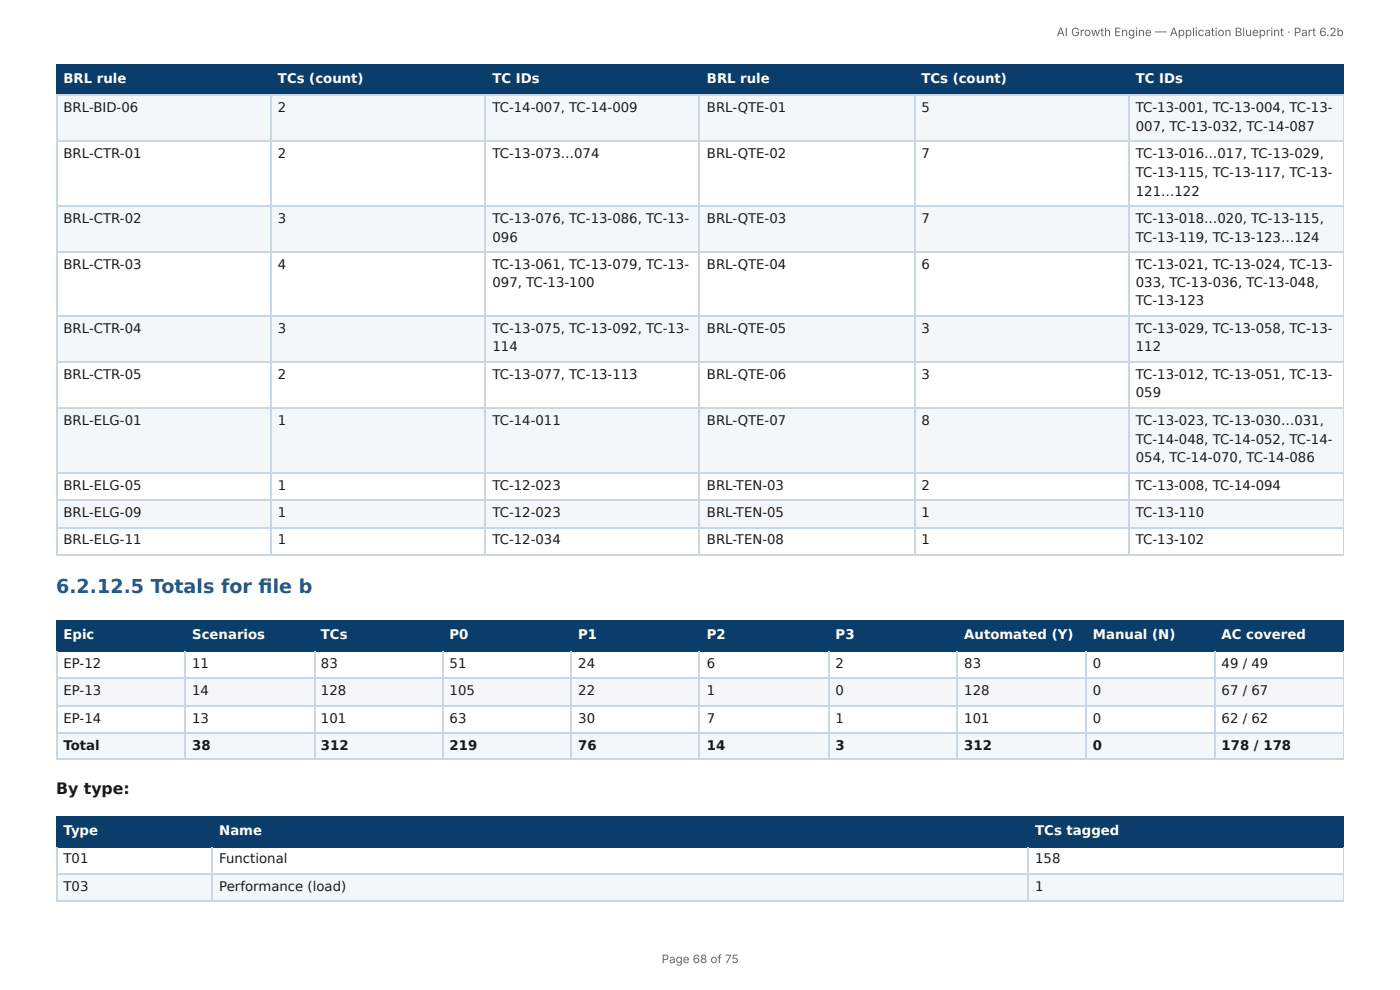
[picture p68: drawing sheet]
<svg xmlns="http://www.w3.org/2000/svg" width="297mm" height="210mm" viewBox="0 0 297 210" stroke-linecap="round" stroke-linejoin="round" font-family="sans-serif">
<defs><g id="words">
<text font-size="4.1" fill="#1f5a8c" x="11.9" y="125.9">6.2.12.5 Totals for fi le b</text>
<text font-size="3.3" fill="#1a1a1a" x="11.9" y="168.5">By type:</text>
<g font-size="2.8" fill="#fff">
<text x="13.5" y="17.7">BRL rule</text>
<text x="59" y="17.7">TCs (count)</text>
<text x="104.6" y="17.7">TC IDs</text>
<text x="150.1" y="17.7">BRL rule</text>
<text x="195.7" y="17.7">TCs (count)</text>
<text x="241.2" y="17.7">TC IDs</text>
<text x="13.5" y="135.7">Epic</text>
<text x="40.8" y="135.7">Scenarios</text>
<text x="68.2" y="135.7">TCs</text>
<text x="95.5" y="135.7">P0</text>
<text x="122.8" y="135.7">P1</text>
<text x="150.1" y="135.7">P2</text>
<text x="177.5" y="135.7">P3</text>
<text x="204.8" y="135.7">Automated (Y)</text>
<text x="232.1" y="135.7">Manual (N)</text>
<text x="259.5" y="135.7">AC covered</text>
<text x="13.5" y="177.3">Type</text>
<text x="46.6" y="177.3">Name</text>
<text x="219.9" y="177.3">TCs tagged</text>
</g>
<g font-size="2.8" fill="#1a1a1a">
<text x="13.5" y="23.8">BRL-BID-06</text>
<text x="59" y="23.8">2</text>
<text x="104.6" y="23.8">TC-14-007, TC-14-009</text>
<text x="150.1" y="23.8">BRL-QTE-01</text>
<text x="195.7" y="23.8">5</text>
<text x="241.2" y="23.8">TC-13-001, TC-13-004, TC-13-</text>
<text x="241.2" y="27.8">007, TC-13-032, TC-14-087</text>
<text x="13.5" y="33.6">BRL-CTR-01</text>
<text x="59" y="33.6">2</text>
<text x="104.6" y="33.6">TC-13-073…074</text>
<text x="150.1" y="33.6">BRL-QTE-02</text>
<text x="195.7" y="33.6">7</text>
<text x="241.2" y="33.6">TC-13-016…017, TC-13-029,</text>
<text x="241.2" y="37.6">TC-13-115, TC-13-117, TC-13-</text>
<text x="241.2" y="41.5">121…122</text>
<text x="13.5" y="47.4">BRL-CTR-02</text>
<text x="59" y="47.4">3</text>
<text x="104.6" y="47.4">TC-13-076, TC-13-086, TC-13-</text>
<text x="150.1" y="47.4">BRL-QTE-03</text>
<text x="195.7" y="47.4">7</text>
<text x="241.2" y="47.4">TC-13-018…020, TC-13-115,</text>
<text x="104.6" y="51.3">096</text>
<text x="241.2" y="51.3">TC-13-119, TC-13-123…124</text>
<text x="13.5" y="57.1">BRL-CTR-03</text>
<text x="59" y="57.1">4</text>
<text x="104.6" y="57.1">TC-13-061, TC-13-079, TC-13-</text>
<text x="150.1" y="57.1">BRL-QTE-04</text>
<text x="195.7" y="57.1">6</text>
<text x="241.2" y="57.1">TC-13-021, TC-13-024, TC-13-</text>
<text x="104.6" y="60.9">097, TC-13-100</text>
<text x="241.2" y="60.9">033, TC-13-036, TC-13-048,</text>
<text x="241.2" y="64.8">TC-13-123</text>
<text x="13.5" y="70.6">BRL-CTR-04</text>
<text x="59" y="70.6">3</text>
<text x="104.6" y="70.6">TC-13-075, TC-13-092, TC-13-</text>
<text x="150.1" y="70.6">BRL-QTE-05</text>
<text x="195.7" y="70.6">3</text>
<text x="241.2" y="70.6">TC-13-029, TC-13-058, TC-13-</text>
<text x="104.6" y="74.6">114</text>
<text x="241.2" y="74.6">112</text>
<text x="13.5" y="80.4">BRL-CTR-05</text>
<text x="59" y="80.4">2</text>
<text x="104.6" y="80.4">TC-13-077, TC-13-113</text>
<text x="150.1" y="80.4">BRL-QTE-06</text>
<text x="195.7" y="80.4">3</text>
<text x="241.2" y="80.4">TC-13-012, TC-13-051, TC-13-</text>
<text x="241.2" y="84.4">059</text>
<text x="13.5" y="90.2">BRL-ELG-01</text>
<text x="59" y="90.2">1</text>
<text x="104.6" y="90.2">TC-14-011</text>
<text x="150.1" y="90.2">BRL-QTE-07</text>
<text x="195.7" y="90.2">8</text>
<text x="241.2" y="90.2">TC-13-023, TC-13-030…031,</text>
<text x="241.2" y="94.2">TC-14-048, TC-14-052, TC-14-</text>
<text x="241.2" y="98.2">054, TC-14-070, TC-14-086</text>
<text x="13.5" y="104">BRL-ELG-05</text>
<text x="59" y="104">1</text>
<text x="104.6" y="104">TC-12-023</text>
<text x="150.1" y="104">BRL-TEN-03</text>
<text x="195.7" y="104">2</text>
<text x="241.2" y="104">TC-13-008, TC-14-094</text>
<text x="13.5" y="109.8">BRL-ELG-09</text>
<text x="59" y="109.8">1</text>
<text x="104.6" y="109.8">TC-12-023</text>
<text x="150.1" y="109.8">BRL-TEN-05</text>
<text x="195.7" y="109.8">1</text>
<text x="241.2" y="109.8">TC-13-110</text>
<text x="13.5" y="115.6">BRL-ELG-11</text>
<text x="59" y="115.6">1</text>
<text x="104.6" y="115.6">TC-12-034</text>
<text x="150.1" y="115.6">BRL-TEN-08</text>
<text x="195.7" y="115.6">1</text>
<text x="241.2" y="115.6">TC-13-102</text>
<text x="13.5" y="141.8">EP-12</text>
<text x="40.8" y="141.8">11</text>
<text x="68.2" y="141.8">83</text>
<text x="95.5" y="141.8">51</text>
<text x="122.8" y="141.8">24</text>
<text x="150.1" y="141.8">6</text>
<text x="177.5" y="141.8">2</text>
<text x="204.8" y="141.8">83</text>
<text x="232.1" y="141.8">0</text>
<text x="259.5" y="141.8">49 / 49</text>
<text x="13.5" y="147.6">EP-13</text>
<text x="40.8" y="147.6">14</text>
<text x="68.2" y="147.6">128</text>
<text x="95.5" y="147.6">105</text>
<text x="122.8" y="147.6">22</text>
<text x="150.1" y="147.6">1</text>
<text x="177.5" y="147.6">0</text>
<text x="204.8" y="147.6">128</text>
<text x="232.1" y="147.6">0</text>
<text x="259.5" y="147.6">67 / 67</text>
<text x="13.5" y="153.5">EP-14</text>
<text x="40.8" y="153.5">13</text>
<text x="68.2" y="153.5">101</text>
<text x="95.5" y="153.5">63</text>
<text x="122.8" y="153.5">30</text>
<text x="150.1" y="153.5">7</text>
<text x="177.5" y="153.5">1</text>
<text x="204.8" y="153.5">101</text>
<text x="232.1" y="153.5">0</text>
<text x="259.5" y="153.5">62 / 62</text>
<text x="13.5" y="159.3">Total</text>
<text x="40.8" y="159.3">38</text>
<text x="68.2" y="159.3">312</text>
<text x="95.5" y="159.3">219</text>
<text x="122.8" y="159.3">76</text>
<text x="150.1" y="159.3">14</text>
<text x="177.5" y="159.3">3</text>
<text x="204.8" y="159.3">312</text>
<text x="232.1" y="159.3">0</text>
<text x="259.5" y="159.3">178 / 178</text>
<text x="13.5" y="183.4">T01</text>
<text x="46.6" y="183.4">Functional</text>
<text x="219.9" y="183.4">158</text>
<text x="13.5" y="189.2">T03</text>
<text x="46.6" y="189.2">Performance (load)</text>
<text x="219.9" y="189.2">1</text>
</g>
<g font-size="2.5" fill="#666">
<text x="224.4" y="7.7">AI Growth Engine — Application Blueprint · Part 6.2b</text>
<text x="140.5" y="204.5">Page 68 of 75</text>
</g>
</g></defs>
<g fill="#0b3d6b">
<path d="M12.2 14h45.5v6.1h-45.5z"/>
<path d="M57.7 14h45.5v6.1h-45.5z"/>
<path d="M103.2 14h45.5v6.1h-45.5z"/>
<path d="M148.7 14h45.5v6.1h-45.5z"/>
<path d="M194.2 14h45.5v6.1h-45.5z"/>
<path d="M239.7 14h45.7v6.1h-45.7z"/>
</g>
<g fill="#f4f7fa">
<path d="M12.2 20.1h45.5v9.8h-45.5z"/>
<path d="M57.7 20.1h45.5v9.8h-45.5z"/>
<path d="M103.2 20.1h45.5v9.8h-45.5z"/>
<path d="M148.7 20.1h45.5v9.8h-45.5z"/>
<path d="M194.2 20.1h45.5v9.8h-45.5z"/>
<path d="M239.7 20.1h45.7v9.8h-45.7z"/>
<path d="M12.2 43.7h45.5v9.7h-45.5z"/>
<path d="M57.7 43.7h45.5v9.7h-45.5z"/>
<path d="M103.2 43.7h45.5v9.7h-45.5z"/>
<path d="M148.7 43.7h45.5v9.7h-45.5z"/>
<path d="M194.2 43.7h45.5v9.7h-45.5z"/>
<path d="M239.7 43.7h45.7v9.7h-45.7z"/>
<path d="M12.2 67.2h45.5v9.8h-45.5z"/>
<path d="M57.7 67.2h45.5v9.8h-45.5z"/>
<path d="M103.2 67.2h45.5v9.8h-45.5z"/>
<path d="M148.7 67.2h45.5v9.8h-45.5z"/>
<path d="M194.2 67.2h45.5v9.8h-45.5z"/>
<path d="M239.7 67.2h45.7v9.8h-45.7z"/>
<path d="M12.2 86.8h45.5v13.5h-45.5z"/>
<path d="M57.7 86.8h45.5v13.5h-45.5z"/>
<path d="M103.2 86.8h45.5v13.5h-45.5z"/>
<path d="M148.7 86.8h45.5v13.5h-45.5z"/>
<path d="M194.2 86.8h45.5v13.5h-45.5z"/>
<path d="M239.7 86.8h45.7v13.5h-45.7z"/>
<path d="M12.2 106.1h45.5v5.8h-45.5z"/>
<path d="M57.7 106.1h45.5v5.8h-45.5z"/>
<path d="M103.2 106.1h45.5v5.8h-45.5z"/>
<path d="M148.7 106.1h45.5v5.8h-45.5z"/>
<path d="M194.2 106.1h45.5v5.8h-45.5z"/>
<path d="M239.7 106.1h45.7v5.8h-45.7z"/>
</g>
<path d="M11.9 13.9h273.5M12 13.8v6.6M57.5 13.8v6.6M103.1 13.8v6.6M148.6 13.8v6.6M194.3 13.8v6.6M239.8 13.8v6.6M11.9 20.2h273.5" fill="none" stroke="#0b3d6b" stroke-width=".26"/>
<path d="M285.3 13.8v6.6" fill="none" stroke="#0b3d6b" stroke-width=".21"/>
<g fill="none" stroke="#c9d6e3" stroke-width=".26">
<path d="M11.9 20.2h273.5M11.9 30h273.5M12 20.4v97.6M57.5 20.4v97.6M103.1 20.4v97.6M148.6 20.4v97.6M194.3 20.4v97.6M239.8 20.4v97.6M11.9 43.8h273.5M11.9 53.6h273.5M11.9 67.1h273.5M11.9 76.9h273.5"/>
<path d="M11.9 86.7h273.5M11.9 100.4h273.5M11.9 106.2h273.5M11.9 112.1h273.5M11.9 117.9h273.5"/>
</g>
<path d="M285.3 20.4v97.6" fill="none" stroke="#c9d6e3" stroke-width=".21"/>
<g fill="#0b3d6b">
<path d="M12.2 131.8h27.2v6.3h-27.2z"/>
<path d="M39.4 131.8h27.3v6.3h-27.3z"/>
<path d="M66.7 131.8h27.2v6.3h-27.2z"/>
<path d="M93.9 131.8h27.5v6.3h-27.5z"/>
<path d="M121.4 131.8h27.3v6.3h-27.3z"/>
<path d="M148.7 131.8h27.2v6.3h-27.2z"/>
<path d="M175.9 131.8h27.6v6.3h-27.6z"/>
<path d="M203.5 131.8h27.2v6.3h-27.2z"/>
<path d="M230.7 131.8h27.3v6.3h-27.3z"/>
<path d="M258 131.8h27.4v6.3h-27.4z"/>
</g>
<g fill="#f4f7fa">
<path d="M12.2 143.9h27.2v5.9h-27.2z"/>
<path d="M39.4 143.9h27.3v5.9h-27.3z"/>
<path d="M66.7 143.9h27.2v5.9h-27.2z"/>
<path d="M93.9 143.9h27.5v5.9h-27.5z"/>
<path d="M121.4 143.9h27.3v5.9h-27.3z"/>
<path d="M148.7 143.9h27.2v5.9h-27.2z"/>
<path d="M175.9 143.9h27.6v5.9h-27.6z"/>
<path d="M203.5 143.9h27.2v5.9h-27.2z"/>
<path d="M230.7 143.9h27.3v5.9h-27.3z"/>
<path d="M258 143.9h27.4v5.9h-27.4z"/>
<path d="M12.2 155.6h27.2v5.8h-27.2z"/>
<path d="M39.4 155.6h27.3v5.8h-27.3z"/>
<path d="M66.7 155.6h27.2v5.8h-27.2z"/>
<path d="M93.9 155.6h27.5v5.8h-27.5z"/>
<path d="M121.4 155.6h27.3v5.8h-27.3z"/>
<path d="M148.7 155.6h27.2v5.8h-27.2z"/>
<path d="M175.9 155.6h27.6v5.8h-27.6z"/>
<path d="M203.5 155.6h27.2v5.8h-27.2z"/>
<path d="M230.7 155.6h27.3v5.8h-27.3z"/>
<path d="M258 155.6h27.4v5.8h-27.4z"/>
</g>
<path d="M11.9 131.9h273.5M11.9 138.2h273.5M12 131.8v6.6M39.3 131.8v6.6M66.8 131.8v6.6M94.1 131.8v6.6M121.3 131.8v6.6M148.6 131.8v6.6M176.1 131.8v6.6M203.3 131.8v6.6M230.6 131.8v6.6M258.1 131.8v6.6" fill="none" stroke="#0b3d6b" stroke-width=".26"/>
<path d="M285.3 131.8v6.6" fill="none" stroke="#0b3d6b" stroke-width=".21"/>
<g fill="none" stroke="#c9d6e3" stroke-width=".26">
<path d="M12 138.4v23M39.3 138.4v23M66.8 138.4v23M94.1 138.4v23M121.3 138.4v23M148.6 138.4v23M176.1 138.4v23M203.3 138.4v23M230.6 138.4v23M258.1 138.4v23M11.9 144.1h273.5M11.9 149.9h273.5"/>
<path d="M11.9 155.7h273.5M11.9 161.3h273.5"/>
</g>
<path d="M285.3 138.4v23" fill="none" stroke="#c9d6e3" stroke-width=".21"/>
<g fill="#0b3d6b">
<path d="M12.2 173.3h32.8v6.4h-32.8z"/>
<path d="M45 173.3h173.5v6.4h-173.5z"/>
<path d="M218.5 173.3h66.9v6.4h-66.9z"/>
</g>
<g fill="#f4f7fa">
<path d="M12.2 185.5h32.8v5.8h-32.8z"/>
<path d="M45 185.5h173.5v5.8h-173.5z"/>
<path d="M218.5 185.5h66.9v5.8h-66.9z"/>
</g>
<path d="M11.9 173.4h273.5M11.9 179.8h273.5M12 173.3v6.6M45.1 173.3v6.6M218.4 173.3v6.6" fill="none" stroke="#0b3d6b" stroke-width=".26"/>
<path d="M285.3 173.3v6.6" fill="none" stroke="#0b3d6b" stroke-width=".21"/>
<path d="M12 179.9v11.4M45.1 179.9v11.4M218.4 179.9v11.4M11.9 185.6h273.5M11.9 191.4h273.5" fill="none" stroke="#c9d6e3" stroke-width=".26"/>
<path d="M285.3 179.9v11.4" fill="none" stroke="#c9d6e3" stroke-width=".21"/>
<use href="#words"/>
</svg>
